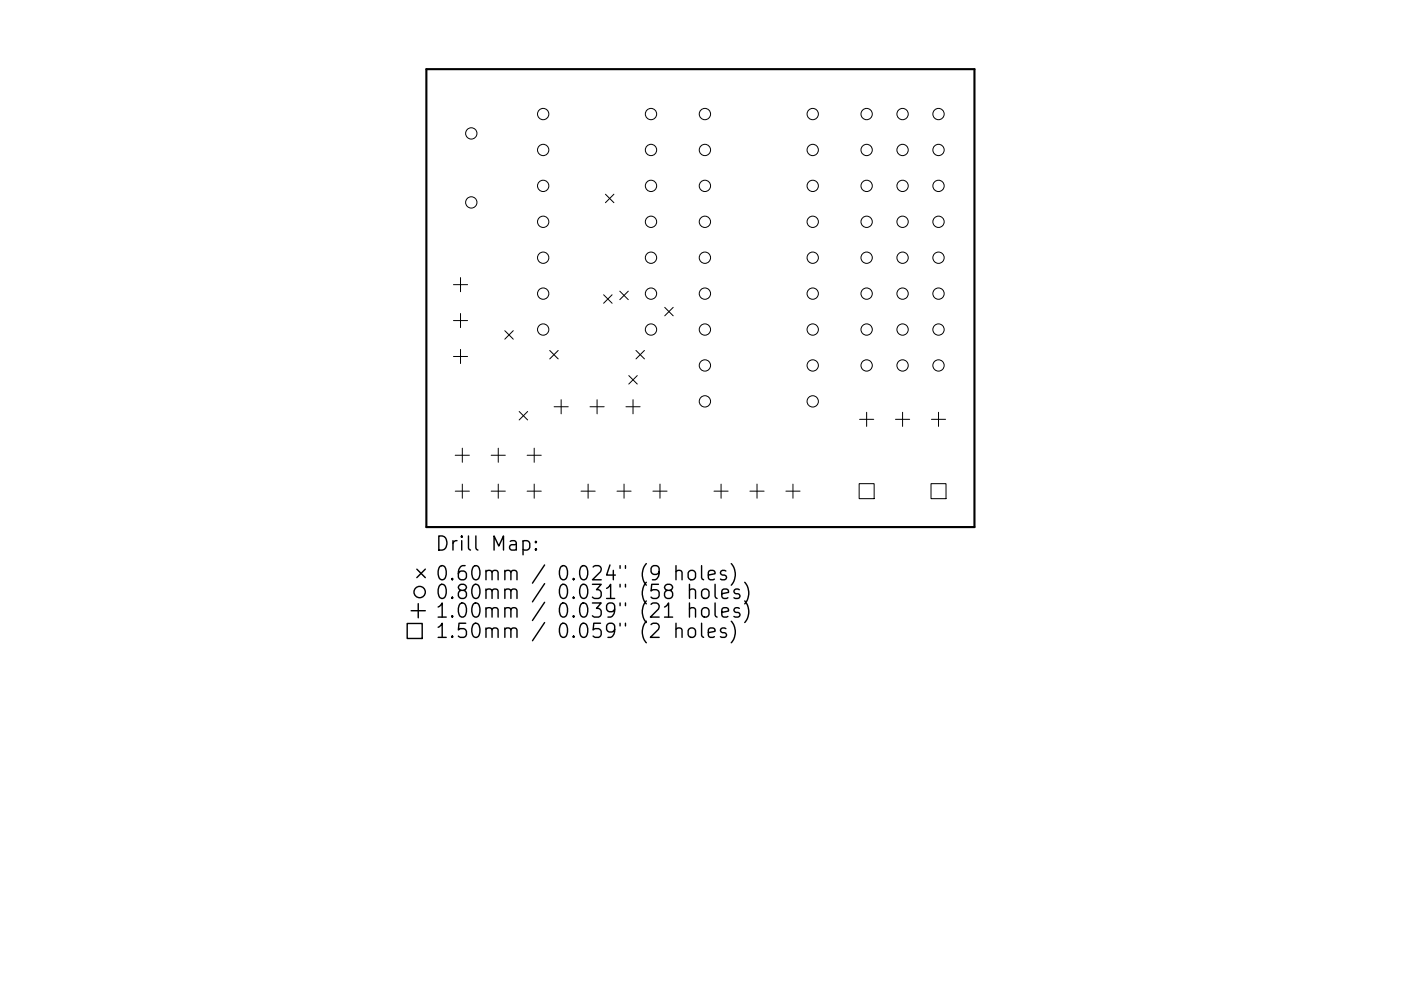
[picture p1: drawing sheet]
<svg xmlns="http://www.w3.org/2000/svg" width="297mm" height="210mm" viewBox="0 0 297 210" stroke-linecap="round" stroke-linejoin="round" font-family="sans-serif">
<defs><g id="words">
<g font-size="4.2">
<text x="92.2" y="116.9">Drill Map:</text>
<text x="92.2" y="123.2">0.60mm / 0.024&quot; (9 holes)</text>
<text x="92.2" y="127.1">0.80mm / 0.031&quot; (58 holes)</text>
<text x="92.2" y="131.1">1.00mm / 0.039&quot; (21 holes)</text>
<text x="92.2" y="135.4">1.50mm / 0.059&quot; (2 holes)</text>
</g>
</g></defs>
<path d="M90.4 14.7h116.2v97.1h-116.2z" fill="none" stroke="#000" stroke-width=".45"/>
<g fill="none" stroke="#000" stroke-width=".21">
<path d="M97.6 58.9v3M128.4 41.2l1.8 1.8M130.2 41.2l-1.8 1.8M96.1 60.4h3M96.1 68h3M96.1 75.6h3M97.6 66.5v3M97.6 74.1v3M107 70.2l1.8 1.8M108.8 70.2l-1.8 1.8M116.5 74.4l1.8 1.8M118.3 74.4l-1.8 1.8"/>
<path d="M128 62.5l1.8 1.8M129.8 62.5l-1.8 1.8M131.4 61.8l1.8 1.8M133.2 61.8l-1.8 1.8M133.3 79.7l1.8 1.8M134.8 74.4l1.8 1.8M135.1 79.7l-1.8 1.8M136.6 74.4l-1.8 1.8M140.9 65.2l1.8 1.8M142.7 65.2l-1.8 1.8M96.5 96.6h3M98 95.1v3"/>
<path d="M104.1 96.6h3M105.6 95.1v3M110.1 87.3l1.8 1.8M111.8 96.6h3M111.9 87.3l-1.8 1.8M113.3 95.1v3M117.5 86.3h3M119 84.8v3M125.1 86.3h3M126.6 84.8v3M132.7 86.3h3M134.2 84.8v3"/>
<path d="M182.2 89h3M183.7 87.5v3M189.9 89h3M191.4 87.5v3M197.5 89h3M199 87.5v3M96.5 104.2h3M98 102.7v3M104.1 104.2h3M105.6 102.7v3M111.8 104.2h3M113.3 102.7v3"/>
<path d="M123.2 104.2h3M124.7 102.7v3M130.8 104.2h3M132.3 102.7v3M138.4 104.2h3M139.9 102.7v3M151.4 104.2h3M152.9 102.7v3M159 104.2h3M160.5 102.7v3M166.6 104.2h3M168.1 102.7v3"/>
<path d="M182.2 102.6h3.1v3.2h-3.1zM197.4 102.6h3.2v3.2h-3.2z"/>
<circle cx="99.9" cy="28.3" r="1.2"/>
<circle cx="115.2" cy="39.4" r="1.2"/>
<circle cx="115.2" cy="24.2" r="1.2"/>
<circle cx="115.2" cy="31.8" r="1.2"/>
<circle cx="138" cy="24.2" r="1.2"/>
<circle cx="138" cy="31.8" r="1.2"/>
<circle cx="138" cy="39.4" r="1.2"/>
<circle cx="149.5" cy="31.8" r="1.2"/>
<circle cx="149.5" cy="24.2" r="1.2"/>
<circle cx="149.5" cy="39.4" r="1.2"/>
<circle cx="172.3" cy="31.8" r="1.2"/>
<circle cx="172.3" cy="24.2" r="1.2"/>
<circle cx="172.3" cy="39.4" r="1.2"/>
<circle cx="183.7" cy="31.8" r="1.2"/>
<circle cx="183.7" cy="39.4" r="1.2"/>
<circle cx="183.7" cy="24.2" r="1.2"/>
<circle cx="191.4" cy="39.4" r="1.2"/>
<circle cx="191.4" cy="31.8" r="1.2"/>
<circle cx="191.4" cy="24.2" r="1.2"/>
<circle cx="199" cy="31.8" r="1.2"/>
<circle cx="199" cy="24.2" r="1.2"/>
<circle cx="199" cy="39.4" r="1.2"/>
<circle cx="99.9" cy="42.9" r="1.2"/>
<circle cx="115.2" cy="54.7" r="1.2"/>
<circle cx="115.2" cy="47.1" r="1.2"/>
<circle cx="138" cy="54.7" r="1.2"/>
<circle cx="138" cy="47.1" r="1.2"/>
<circle cx="149.5" cy="47.1" r="1.2"/>
<circle cx="149.5" cy="54.7" r="1.2"/>
<circle cx="172.3" cy="54.7" r="1.2"/>
<circle cx="172.3" cy="47.1" r="1.2"/>
<circle cx="183.7" cy="54.7" r="1.2"/>
<circle cx="183.7" cy="47.1" r="1.2"/>
<circle cx="191.4" cy="54.7" r="1.2"/>
<circle cx="191.4" cy="47.1" r="1.2"/>
<circle cx="199" cy="47.1" r="1.2"/>
<circle cx="199" cy="54.7" r="1.2"/>
<circle cx="115.2" cy="62.3" r="1.2"/>
<circle cx="115.2" cy="69.9" r="1.2"/>
<circle cx="138" cy="69.9" r="1.2"/>
<circle cx="138" cy="62.3" r="1.2"/>
<circle cx="149.5" cy="69.9" r="1.2"/>
<circle cx="149.5" cy="62.3" r="1.2"/>
<circle cx="149.5" cy="77.5" r="1.2"/>
<circle cx="172.3" cy="69.9" r="1.2"/>
<circle cx="172.3" cy="77.5" r="1.2"/>
<circle cx="172.3" cy="62.3" r="1.2"/>
<circle cx="183.7" cy="62.3" r="1.2"/>
<circle cx="183.7" cy="69.9" r="1.2"/>
<circle cx="183.7" cy="77.5" r="1.2"/>
<circle cx="191.4" cy="77.5" r="1.2"/>
<circle cx="191.4" cy="69.9" r="1.2"/>
<circle cx="191.4" cy="62.3" r="1.2"/>
<circle cx="199" cy="77.5" r="1.2"/>
<circle cx="199" cy="69.9" r="1.2"/>
<circle cx="199" cy="62.3" r="1.2"/>
<circle cx="149.5" cy="85.2" r="1.2"/>
<circle cx="172.3" cy="85.2" r="1.2"/>
</g>
<g fill="none" stroke="#000" stroke-width=".3">
<path d="M110.9 114.9l.9-.2 .5 .6v.8l-.3 .5-.2 .1-.9-.1M113.6 116.4l.2 .2-.2 .1-.1-.1 .1-.2v.3M113.6 114.9l.2 .1-.2 .1-.1-.1 .1-.1v.2M155 119.6a3.4 3.4 0 0 1 0 4.6M86.3 132.3h3.2v3.2h-3.2zM87.2 129.6h3M88.4 120.8l1.8 1.8M88.7 128.1v3M90.2 120.8l-1.8 1.8M143.3 121.3a.74 .74 0 0 1 1.3 .1v1.6M143.3 133.5a.74 .74 0 0 1 1.3 .2v1.5M143.3 120v3"/>
<path d="M143.3 132.2v3M146 121.3a.81 .81 0 0 1 .8-.3 .81 .81 0 0 1 .7 .6v.8a.81 .81 0 0 1-.8 .6 .81 .81 0 0 1-.8-.6v-.8zM146 133.5a.81 .81 0 0 1 .8-.3 .81 .81 0 0 1 .7 .6v.9a.81 .81 0 0 1-.8 .6 .81 .81 0 0 1-.8-.6v-.9zM146.2 125.3a.74 .74 0 0 1 1.3 .1v1.6M146.2 129.2a.74 .74 0 0 1 1.3 .2v1.5M146.2 124v3M146.2 127.9v3M148.8 120v2.6l.4 .4M148.8 132.2v2.6l.4 .4M148.9 129.2a.81 .81 0 0 1 .8-.3 .81 .81 0 0 1 .6 .6v.9a.81 .81 0 0 1-.8 .6 .81 .81 0 0 1-.7-.6v-.9zM149 125.1a.81 .81 0 0 1 1.3 .4v.9a.81 .81 0 0 1-.8 .6 .81 .81 0 0 1-.7-.6v-.9zM150.2 122l1.4-.3-.1-.5-.9-.2-.4 .4v1.2l.1 .3 .3 .1 .9-.1"/>
<path d="M150.2 134.2l1.4-.3-.1-.5-.9-.2-.4 .5v1.1l.1 .3 .3 .1 .9-.1M151.6 124v2.5l.4 .5M151.6 127.9v2.6l.4 .4M153 126l1.5-.3-.2-.6-.8-.1-.5 .4v1.1l.2 .3 .3 .2 .8-.2M153 129.9l1.5-.3-.2-.5-.8-.2-.5 .5v1.1l.2 .3 .3 .1 .8-.1M153.9 121.2l-.7-.2-.4 .4 .1 .5 1 .3 .1 .2-.1 .5-.3 .1-.8-.1M153.9 133.4l-.7-.2-.4 .5 .1 .4 1 .3 .1 .3-.1 .4-.3 .1-.8-.1M155 131.8a3.4 3.4 0 0 1 0 4.6M156.8 125.1l-.8-.1-.4 .4 .2 .4 1 .3 .1 .3-.1 .4-.3 .2-.9-.2M156.8 129.1l-.8-.2-.4 .5 .2 .4 1 .3 .1 .3-.1 .4-.3 .1-.9-.1M157.9 123.5a3.4 3.4 0 0 1 0 4.6M157.9 127.5a3.4 3.4 0 0 1 0 4.6"/>
<circle cx="89" cy="125.6" r="1.2"/>
</g>
<use href="#words"/>
</svg>
